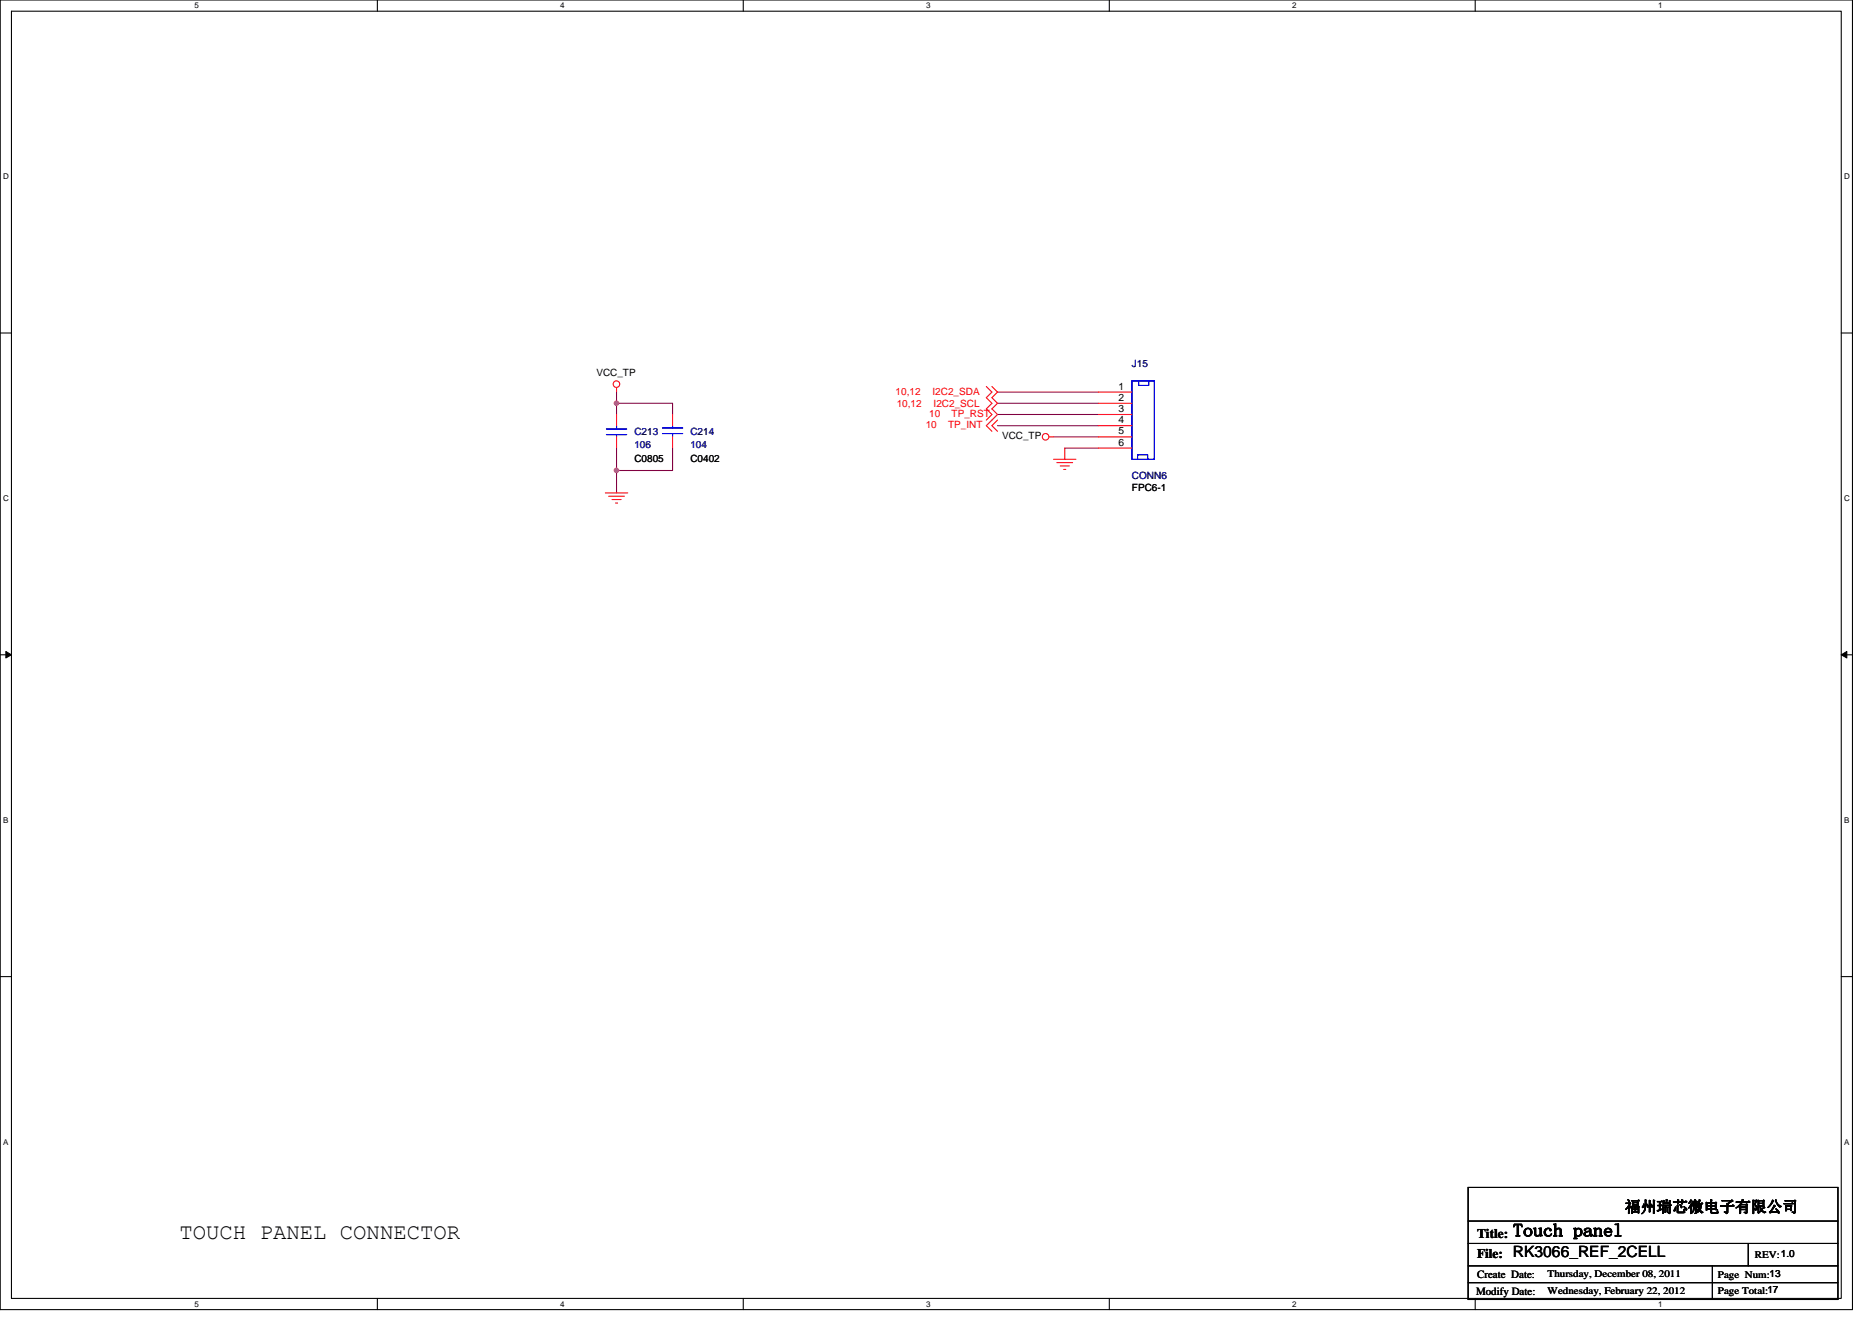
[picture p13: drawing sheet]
<svg xmlns="http://www.w3.org/2000/svg" width="297mm" height="210mm" viewBox="0 0 297 210" stroke-linecap="round" stroke-linejoin="round" font-family="sans-serif">
<defs><g id="words">
<text font-size="3.5" x="28.5" y="196.6">TOUCH PANEL CONNECTOR</text>
<text font-size="2.8" x="240.1" y="196.2">Touch panel</text>
<g font-size="2.5">
<text x="257.8" y="192.4">福州瑞芯微电子有限公司</text>
<text x="240.1" y="199.6">RK3066_REF_2CELL</text>
</g>
<g font-size="2.1">
<text x="234.4" y="196.5">Title:</text>
<text x="234.4" y="199.7">File:</text>
</g>
<g font-size="1.8">
<text x="234.4" y="202.8">Create Date:</text>
<text x="234.2" y="205.5">Modify Date:</text>
</g>
<g font-size="1.6">
<text x="94.6" y="59.7">VCC_TP</text>
<text x="177.5" y="61.8">1</text>
<text x="177.5" y="63.6">2</text>
<text x="177.5" y="65.4">3</text>
<text x="159" y="69.7">VCC_TP</text>
<text x="177.5" y="67.2">4</text>
<text x="177.5" y="69">5</text>
<text x="177.5" y="70.7">6</text>
<text x="100.7" y="73.3">C0805</text>
<text x="109.6" y="73.3">C0402</text>
<text x="179.6" y="77.9">FPC6-1</text>
<text x="245.6" y="202.7">Thursday, December 08, 2011</text>
<text x="272.6" y="202.9">Page Num:13</text>
<text x="278.5" y="199.7">REV:1.0</text>
<text x="245.6" y="205.4">Wednesday, February 22, 2012</text>
<text x="272.6" y="205.4">Page Total:17</text>
</g>
<g font-size="1.6" fill="#000080">
<text x="179.6" y="58.3">J15</text>
<text x="100.7" y="69">C213</text>
<text x="100.7" y="71.1">106</text>
<text x="109.6" y="69">C214</text>
<text x="109.6" y="71.1">104</text>
<text x="179.6" y="76.1">CONN6</text>
</g>
<g font-size="1.6" fill="#f00">
<text x="142.1" y="62.8">10,12</text>
<text x="142.3" y="64.5">10,12</text>
<text x="148" y="62.8">I2C2_SDA</text>
<text x="148.1" y="64.5">I2C2_SCL</text>
<text x="146.9" y="67.9">10</text>
<text x="147.4" y="66.1">10</text>
<text x="150.4" y="67.9">TP_INT</text>
<text x="151" y="66.1">TP_RST</text>
</g>
<g font-size="1.3">
<text x="30.8" y="1.3">5</text>
<text x="88.9" y="1.3">4</text>
<text x="147" y="1.3">3</text>
<text x="205" y="1.3">2</text>
<text x="263.1" y="1.3">1</text>
<text x=".5" y="28.4">D</text>
<text x="292.6" y="28.4">D</text>
<text x=".5" y="79.5">C</text>
<text x="292.6" y="79.5">C</text>
<text x=".5" y="130.6">B</text>
<text x="292.6" y="130.6">B</text>
<text x=".5" y="181.7">A</text>
<text x="292.6" y="181.7">A</text>
<text x="30.8" y="207.4">5</text>
<text x="88.9" y="207.4">4</text>
<text x="147" y="207.4">3</text>
<text x="205" y="207.4">2</text>
<text x="263.1" y="207.4">1</text>
</g>
</g></defs>
<path d="M0 0h293.9v207.9h-293.9zM1.8 1.8h290.4v204.3h-290.4z" fill="none" stroke="#000" stroke-width=".17"/>
<g fill="#fff">
<path d="M30.8 .2h.7v1.4h-.7z"/>
<path d="M30.8 206.3h.7v1.4h-.7z"/>
</g>
<path d="M59.9 0v1.8M59.9 206.1v1.8" fill="none" stroke="#000" stroke-width=".17"/>
<g fill="#fff">
<path d="M88.9 .2h.7v1.4h-.7z"/>
<path d="M88.9 206.3h.7v1.4h-.7z"/>
</g>
<path d="M117.9 0v1.8M117.9 206.1v1.8" fill="none" stroke="#000" stroke-width=".17"/>
<g fill="#fff">
<path d="M147 .2h.7v1.4h-.7z"/>
<path d="M147 206.3h.7v1.4h-.7z"/>
</g>
<path d="M176 0v1.8M176 206.1v1.8" fill="none" stroke="#000" stroke-width=".17"/>
<g fill="#fff">
<path d="M205 .2h.7v1.4h-.7z"/>
<path d="M205 206.3h.7v1.4h-.7z"/>
</g>
<path d="M234.1 0v1.8M234.1 206.1v1.8" fill="none" stroke="#000" stroke-width=".17"/>
<g fill="#fff">
<path d="M263.1 .2h.7v1.4h-.7z"/>
<path d="M263.1 206.3h.7v1.4h-.7z"/>
<path d="M.5 27.3h.9v1.4h-.9z"/>
<path d="M292.6 27.3h.9v1.4h-.9z"/>
<path d="M.5 78.4h.9v1.4h-.9z"/>
<path d="M292.6 78.4h.9v1.4h-.9z"/>
</g>
<path d="M0 52.9h1.8M292.2 52.9h1.7" fill="none" stroke="#000" stroke-width=".17"/>
<g fill="#fff">
<path d="M.5 129.5h.8v1.4h-.8z"/>
<path d="M292.6 129.5h.9v1.4h-.9z"/>
</g>
<path d="M0 103.9h1.8M292.2 103.9h1.7" fill="none" stroke="#000" stroke-width=".17"/>
<path d="M.9 103.4l.9 .5-.9 .5zM292.2 103.9l.8-.5v1z" fill="#000" stroke="#000" stroke-width=".16"/>
<g fill="#fff">
<path d="M.5 180.5h.8v1.4h-.8z"/>
<path d="M292.6 180.5h.9v1.4h-.9z"/>
</g>
<path d="M0 155h1.8M292.2 155h1.7M233 188.5h58.6v17.7h-58.6zM233 193.8h58.6M233 197.4h58.6M277.4 197.4v3.5M233 200.9h58.6M233 203.6h58.6M271.7 200.9v5.3" fill="none" stroke="#000" stroke-width=".17"/>
<path d="M97.8 64v1.8M97.8 71.1v3.6M97.8 74.7v3.5M97.8 62.2v1.8M97.8 64h8.9v1.8M106.7 71.1v3.6h-8.9M158.3 62.2h16M158.3 64h16M158.3 67.6h16M158.3 65.8h16M167.2 69.3h7.1M168.9 71.1h5.4" fill="none" stroke="#800040" stroke-width=".17"/>
<g fill="#f0f" stroke="#f0f" stroke-width=".17">
<circle cx="97.8" cy="74.7" r=".35"/>
<circle cx="97.8" cy="64" r=".35"/>
</g>
<g fill="none" stroke="#f00" stroke-width=".17">
<path d="M96.1 78.2h3.5M96.6 78.8h2.5M97.1 79.3h1.4M97.7 79.8h.3M97.8 61.5v.7M97.8 69.3v1.8M97.8 65.8v1.8M106.7 65.8v1.8M106.7 69.3v1.8M156.5 61.3l.9 .9-.9 .9 .9 .9-.9 .9 .9 .9-.9 .9M157.4 61.3l.9 .9-.9 .9 .9 .9-.9 .9 .9 .9-1.8 1.8 .9 .9M158.3 66.7l-.9 .9 .9 .9"/>
<path d="M166.5 69.3h.7M167.2 72.9h3.5M167.7 73.4h2.5M168.2 74h1.5M168.8 74.5h.3M168.9 71.1v1.8M174.3 62.2h5.3M174.3 64h5.3M174.3 65.8h5.3M174.3 67.6h5.3M174.3 69.3h5.3M174.3 71.1h5.3"/>
<circle cx="97.8" cy="61" r=".52"/>
<circle cx="165.9" cy="69.3" r=".52"/>
</g>
<path d="M96.2 68.1h3.2M96.2 69h3.2M97.8 69v.3M97.8 67.6v.5M105.1 68.8h3.2M105.1 67.9h3.2M106.7 67.6v.3M106.7 68.8v.5M179.6 60.5h3.6v12.4h-3.6zM180.5 72.9v-.7h1.6v.7M180.7 60.5v.7h1.6v-.7" fill="none" stroke="#00f" stroke-width=".17"/>
<use href="#words"/>
</svg>
